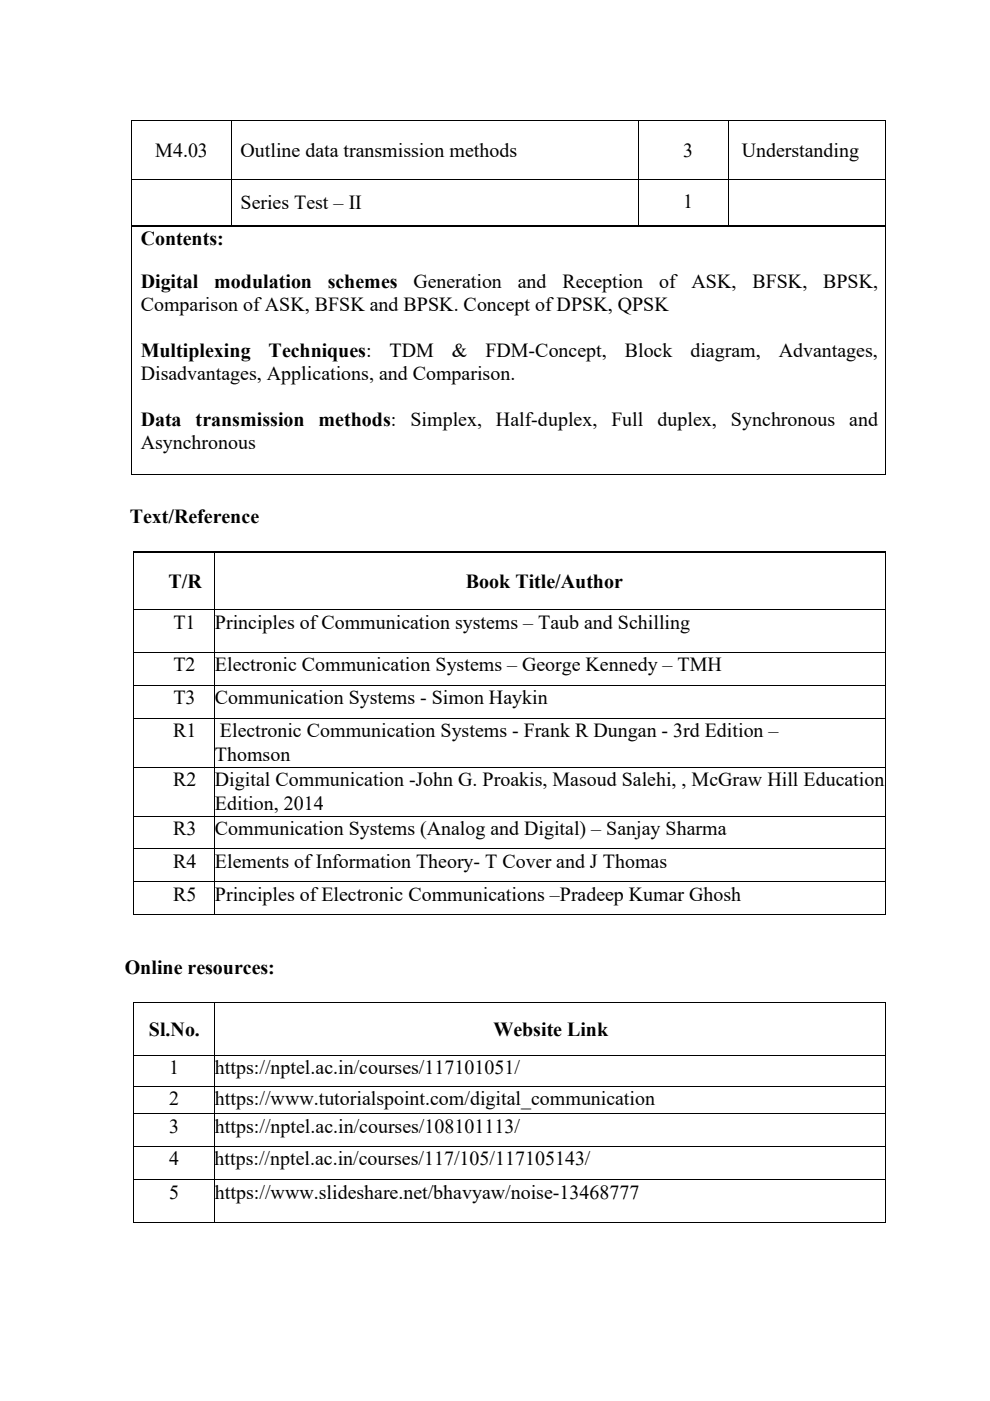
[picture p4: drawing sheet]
<svg xmlns="http://www.w3.org/2000/svg" width="210mm" height="297mm" viewBox="0 0 210 297" stroke-linecap="round" stroke-linejoin="round" font-family="sans-serif">
<defs><g id="words">
<g font-size="4.2">
<text x="32.9" y="33.3">M4.03</text>
<text x="51" y="33.2">Outline data transmission methods</text>
<text x="144.9" y="33.2">3</text>
<text x="157.3" y="33.2">Understanding</text>
<text x="51" y="44.3">Series Test – II</text>
<text x="144.9" y="44">1</text>
<text x="29.8" y="51.9">Contents:</text>
<text x="29.8" y="61">Digital</text>
<text x="29.8" y="65.9">Comparison of ASK, BFSK and BPSK. Concept of DPSK, QPSK</text>
<text x="45.4" y="61">modulation</text>
<text x="69.5" y="61">schemes</text>
<text x="87.7" y="61">Generation</text>
<text x="109.8" y="61">and</text>
<text x="119.3" y="61">Reception</text>
<text x="139.8" y="61">of ASK,</text>
<text x="159.6" y="61">BFSK,</text>
<text x="174.6" y="61">BPSK,</text>
<text x="29.8" y="75.6">Multiplexing</text>
<text x="57" y="75.6">Techniques:</text>
<text x="82.6" y="75.6">TDM</text>
<text x="95.8" y="75.6">&amp;</text>
<text x="103" y="75.6">FDM-Concept,</text>
<text x="132.5" y="75.6">Block</text>
<text x="146.4" y="75.6">diagram,</text>
<text x="165.2" y="75.6">Advantages,</text>
<text x="29.8" y="80.5">Disadvantages, Applications, and Comparison.</text>
<text x="29.8" y="90.3">Data</text>
<text x="29.8" y="95.2">Asynchronous</text>
<text x="41.5" y="90.3">transmission methods:</text>
<text x="87" y="90.3">Simplex,</text>
<text x="105.2" y="90.3">Half-duplex,</text>
<text x="129.7" y="90.3">Full</text>
<text x="139.4" y="90.3">duplex,</text>
<text x="155" y="90.3">Synchronous</text>
<text x="180.1" y="90.3">and</text>
<text x="27.5" y="110.9">Text/Reference</text>
<text x="35.7" y="124.7">T/R</text>
<text x="98.8" y="124.7">Book Title/Author</text>
<text x="36.8" y="133.3">T1</text>
<text x="45.6" y="133.3">Principles of Communication systems – Taub and Schilling</text>
<text x="36.8" y="142.4">T2</text>
<text x="45.6" y="142.4">Electronic Communication Systems – George Kennedy – TMH</text>
<text x="36.8" y="149.3">T3</text>
<text x="45.6" y="149.3">Communication Systems - Simon Haykin</text>
<text x="36.7" y="156.3">R1</text>
<text x="45.6" y="161.4">Thomson</text>
<text x="46.7" y="156.3">Electronic Communication Systems - Frank R Dungan - 3rd Edition –</text>
<text x="36.7" y="166.7">R2</text>
<text x="45.6" y="166.7">Digital Communication -John G. Proakis, Masoud Salehi, , McGraw Hill Education</text>
<text x="45.6" y="171.8">Edition, 2014</text>
<text x="36.7" y="177">R3</text>
<text x="45.6" y="177">Communication Systems (Analog and Digital) – Sanjay Sharma</text>
<text x="36.7" y="184">R4</text>
<text x="45.6" y="184">Elements of Information Theory- T Cover and J Thomas</text>
<text x="36.7" y="191">R5</text>
<text x="45.6" y="191">Principles of Electronic Communications –Pradeep Kumar Ghosh</text>
<text x="26.5" y="206.6">Online resources:</text>
<text x="31.6" y="219.6">Sl.No.</text>
<text x="104.6" y="219.6">Website Link</text>
<text x="35.9" y="227.8">1</text>
<text x="45.6" y="227.8">https://nptel.ac.in/courses/117101051/</text>
<text x="35.9" y="234.4">2</text>
<text x="45.6" y="234.4">https://www.tutorialspoint.com/digital_communication</text>
<text x="35.9" y="240.1">3</text>
<text x="45.6" y="240.1">https://nptel.ac.in/courses/108101113/</text>
<text x="35.9" y="247.1">4</text>
<text x="45.5" y="247.1">https://nptel.ac.in/courses/117/105/117105143/</text>
<text x="35.9" y="254.1">5</text>
<text x="45.6" y="254.1">https://www.slideshare.net/bhavyaw/noise-13468777</text>
</g>
</g></defs>
<g fill="#000">
<path d="M27.8 25.4h.2v.2h-.2zM27.8 37.9h.2v.2h-.2zM49 25.4h.1v.2h-.1zM49 37.9h.1v.2h-.1zM135.3 25.4h.2v.2h-.2zM135.3 37.9h.2v.2h-.2zM154.4 25.4h.2v.2h-.2zM154.4 37.9h.2v.2h-.2zM187.8 25.4h.2v.2h-.2zM187.8 37.9h.2v.2h-.2zM27.8 47.7h.2v.3h-.2zM49 47.7h.2v.3h-.2z"/>
<path d="M135.3 47.7h.3v.3h-.3zM154.4 47.7h.3v.3h-.3zM187.8 47.7h.2v.3h-.2zM27.8 100.5h.2v.2h-.2zM45.3 116.9h.3v.2h-.3zM187.8 100.5h.2v.2h-.2zM187.8 116.9h.2v.2h-.2zM28.3 129.2h.2v.2h-.2zM28.3 138.3h.2v.1h-.2zM45.3 129.2h.2v.2h-.2zM45.3 138.3h.2v.1h-.2zM187.8 129.2h.2v.2h-.2z"/>
<path d="M187.8 138.3h.2v.1h-.2zM28.3 145.2h.2v.2h-.2zM28.3 152.2h.2v.2h-.2zM45.3 145.2h.2v.2h-.2zM45.3 152.2h.2v.2h-.2zM187.8 145.2h.2v.2h-.2zM187.8 152.2h.2v.2h-.2zM28.3 162.6h.2v.2h-.2zM28.3 172.9h.2v.2h-.2zM45.3 162.6h.2v.2h-.2zM45.3 172.9h.2v.2h-.2zM187.8 162.6h.2v.2h-.2z"/>
<path d="M187.8 172.9h.2v.2h-.2zM28.3 179.9h.2v.2h-.2zM28.3 186.9h.2v.1h-.2zM28.3 193.8h.2v.2h-.2zM45.3 179.9h.2v.2h-.2zM45.3 186.9h.2v.1h-.2zM45.3 193.8h.2v.2h-.2zM187.8 179.9h.2v.2h-.2zM187.8 186.9h.2v.1h-.2zM187.8 193.8h.2v.2h-.2zM28.3 212.5h.2v.1h-.2zM45.3 212.5h.2v.1h-.2z"/>
<path d="M187.8 212.5h.2v.1h-.2zM28.3 223.6h.2v.2h-.2zM28.3 230.3h.2v.1h-.2zM28.3 236h.2v.2h-.2zM45.3 223.6h.2v.2h-.2zM45.3 230.3h.2v.1h-.2zM45.3 236h.2v.2h-.2zM187.8 223.6h.2v.2h-.2zM187.8 230.3h.2v.1h-.2zM187.8 236h.2v.2h-.2zM28.3 243h.2v.2h-.2zM28.3 250h.2v.2h-.2z"/>
<path d="M28.3 259.1h.2v.2h-.2zM45.3 243h.2v.2h-.2zM45.3 250h.2v.2h-.2zM45.3 259.1h.2v.2h-.2zM187.8 243h.2v.2h-.2zM187.8 250h.2v.2h-.2zM187.8 259.1h.2v.2h-.2z"/>
</g>
<g fill="none" stroke="#000" stroke-width=".21">
<path d="M27.9 25.6v12.3M27.9 38.1v9.6M28 25.5h21M28 38h21M49.1 25.6v12.3M49.1 38.1v9.6M49.1 25.5h86.2M49.1 38h86.2M135.4 25.6v12.3M135.4 38.1v9.6M135.5 25.5h18.9M135.5 38h18.9"/>
<path d="M154.5 25.6v12.3M154.5 38.1v9.6M154.6 25.5h33.2M154.6 38h33.2M187.9 25.6v12.3M187.9 38.1v9.6M27.9 48v52.5M187.9 48v52.5M28 100.6h159.8M28.4 117.1v12.1M45.4 117.1v12.1M187.9 117.1v12.1"/>
<path d="M28.4 129.4v8.9M28.4 138.4v6.8M28.5 129.3h16.8M28.5 138.3h16.8M45.4 129.4v8.9M45.4 138.4v6.8M45.5 129.3h142.3M45.5 138.3h142.3M187.9 129.4v8.9M187.9 138.4v6.8M28.4 145.4v6.8M28.4 152.4v10.2"/>
<path d="M28.5 145.3h16.8M28.5 152.3h16.8M45.4 145.4v6.8M45.4 152.4v10.2M45.5 145.3h142.3M45.5 152.3h142.3M187.9 145.4v6.8M187.9 152.4v10.2M28.4 162.8v10.1M28.4 173.1v6.8M28.5 162.7h16.8M28.5 173h16.8"/>
<path d="M45.4 162.8v10.1M45.4 173.1v6.8M45.5 162.7h142.3M45.5 173h142.3M187.9 162.8v10.1M187.9 173.1v6.8M28.4 180.1v6.8M28.4 187v6.8M28.5 180h16.8M28.5 186.9h16.8M28.5 193.9h16.8M45.4 180.1v6.8"/>
<path d="M45.4 187v6.8M45.5 180h142.3M45.5 186.9h142.3M45.5 193.9h142.3M187.9 180.1v6.8M187.9 187v6.8M28.4 212.6v11M28.5 212.6h16.8M45.4 212.6v11M45.5 212.6h142.3M187.9 212.6v11M28.4 223.8v6.5"/>
<path d="M28.4 230.4v5.6M28.4 236.2v6.8M28.5 223.7h16.8M28.5 230.3h16.8M28.5 236.1h16.8M45.4 223.8v6.5M45.4 230.4v5.6M45.4 236.2v6.8M45.5 223.7h142.3M45.5 230.3h142.3M45.5 236.1h142.3M187.9 223.8v6.5"/>
<path d="M187.9 230.4v5.6M187.9 236.2v6.8M28.4 243.2v6.8M28.4 250.2v8.9M28.5 243.1h16.8M28.5 250.1h16.8M28.5 259.2h16.8M45.4 243.2v6.8M45.4 250.2v8.9M45.5 243.1h142.3M45.5 250.1h142.3M45.5 259.2h142.3"/>
<path d="M187.9 243.2v6.8M187.9 250.2v8.9"/>
</g>
<path d="M28 47.8h21M49.2 47.8h86.1M135.6 47.8h18.8M154.7 47.8h33.1M28.3 117h17M45.6 117h142.2" fill="none" stroke="#000" stroke-width=".25"/>
<use href="#words"/>
</svg>
